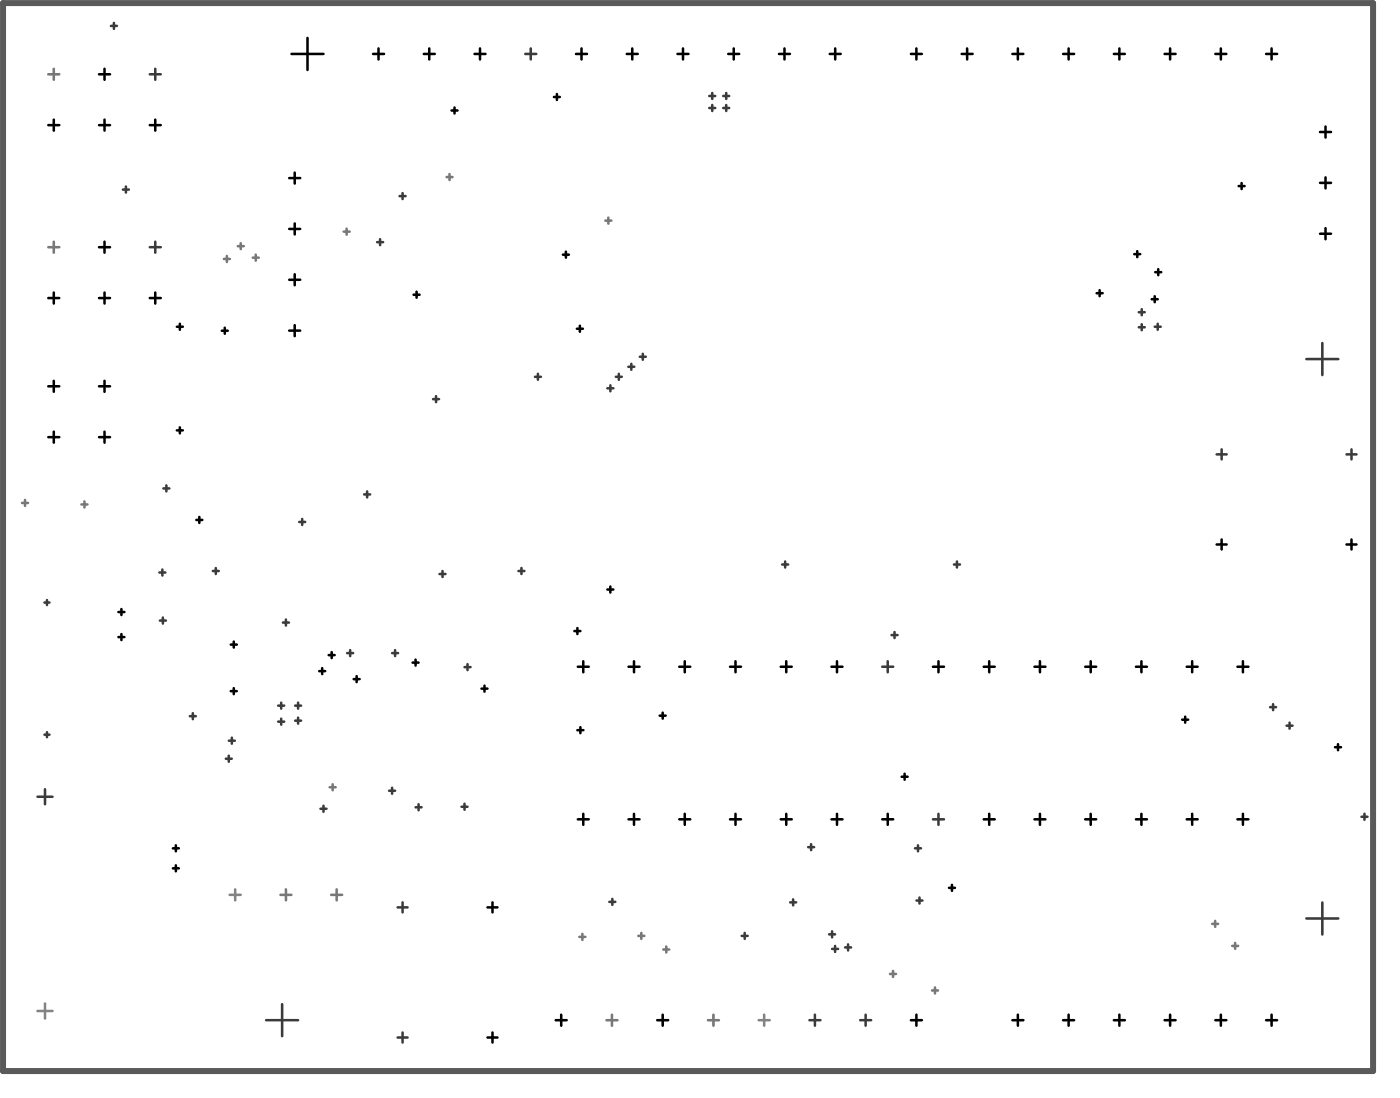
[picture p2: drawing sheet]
<svg xmlns="http://www.w3.org/2000/svg" width="233mm" height="183mm" viewBox="0 0 233 183" stroke-linecap="round" stroke-linejoin="round" font-family="sans-serif">
<path d="M.5 .5h228.2v177.8h-228.2z" fill="none" stroke="#5a5a5a" stroke-width="1"/>
<g fill="none" stroke="#3b3b3b" stroke-width=".42">
<path d="M18.5 4.3h1M19 3.8v1M24.9 12.4h1.9M25.9 11.4v1.9M87.5 9h1.8M88.4 8.1v1.8M118.1 16h1M118.1 18h1M118.6 15.5v1M118.6 17.5v1M120.5 16h1M120.5 18h1"/>
<path d="M121 15.5v1M121 17.5v1M20.5 31.6h1M21 31.1v1M63.3 39.8v1M66.6 32.6h1M67.1 32.1v1M24.9 41.1h1.9M25.9 40.2v1.9M62.8 40.3h1M106.6 59.4h1M107.1 58.9v1"/>
<path d="M189.7 52h1M189.7 54.5h1M190.2 51.5v1M190.2 54v1M192.3 54.4h1M192.8 53.9v1M217.6 59.8h5.3M220.2 57.1v5.3M72.1 66.4h1M72.6 65.9v1M89.1 62.7h1M89.6 62.2v1"/>
<path d="M101.2 64.6h1M101.7 64.1v1M102.6 62.7h1M103.1 62.2v1M104.7 61h1M105.2 60.5v1M202.6 75.6h1.7M203.5 74.8v1.7M224.3 75.6h1.6M225.1 74.8v1.7M7.8 99.9v.8M26.5 95.3h1"/>
<path d="M27 94.8v1M27.2 81.3h1M27.7 80.8v1M35.4 95h1M35.9 94.5v1M49.8 86.9h1M50.3 86.4v1M60.6 82.3h1M61.1 81.8v1M73.2 95.5h1M73.7 95v1M86.4 95h1"/>
<path d="M86.9 94.5v1M130.3 93.9h1M130.8 93.4v1M158.9 93.9h1M159.4 93.4v1M7.4 100.3h.8M26.6 103.3h1M27.1 102.8v1M31.6 119.2h1M32.1 118.7v1M46.3 117.4h1M46.8 116.9v1"/>
<path d="M46.8 119.6v1M47.1 103.6h1M47.6 103.1v1M49.2 117.4h1M49.2 119.9h1M49.7 116.9v1M49.7 119.4v1M57.8 108.7h1M58.3 108.2v1M65.3 108.7h1M65.8 108.2v1M77.4 111h1"/>
<path d="M77.9 110.5v1M146.9 111h1.9M147.9 110.1v1.8M148.5 105.7h1M149 105.2v1M211.5 117.7h1M212 117.2v1M6.2 132.6h2.5M7.4 122.3h.8M7.5 131.4v2.5M7.8 121.9v.8M37.6 126.3h1"/>
<path d="M38.1 125.8v1M38.1 123.3h1M38.6 122.8v1M46.3 120.1h1M53.4 134.6h1M53.9 134.1v1M64.8 131.6h1M65.3 131.1v1M69.2 134.4h1M69.7 133.9v1M76.9 134.3h1M77.4 133.8v1"/>
<path d="M155.4 136.4h1.8M156.3 135.4v1.9M214.3 120.8h1M214.8 120.3v1M226.8 135.9h1M227.3 135.4v1M66.2 151h1.7M67.1 150.2v1.6M101.5 150.1h1M102 149.6v1M123.5 155.8h1M124 155.3v1"/>
<path d="M131.6 150.2h1M132.1 149.7v1M134.6 141h1M135.1 140.5v1M138.1 155.5h1M138.6 155v1M138.6 157.9h1M139.1 157.4v1M140.8 157.7h1M141.3 157.2v1M152.4 141.2h1M152.7 149.9h1"/>
<path d="M152.9 140.7v1M153.2 149.4v1M217.6 152.9h5.3M220.2 150.2v5.3M44.3 169.8h5.4M47 167.1v5.4M66.2 172.7h1.7M67.1 171.8v1.7M134.8 169.8h1.8M135.7 168.9v1.8M143.3 169.8h1.8M144.2 168.9v1.8"/>
</g>
<g fill="none" stroke="#000" stroke-width=".42">
<path d="M9 19.9v1.8M16.5 12.4h1.8M17.4 11.4v1.9M17.4 19.9v1.8M25.9 19.9v1.8M48.6 9h5.3M51.2 6.3v5.3M62.1 9h1.9M63 8.1v1.8M70.6 9h1.8M71.5 8.1v1.8M75.2 18.4h1"/>
<path d="M75.7 17.9v1M79 9h1.9M80 8.1v1.8M92.3 16.1h1M92.8 15.6v1M95.9 9h1.9M96.9 8.1v1.8M104.4 9h1.8M105.3 8.1v1.8M112.8 9h1.9M113.8 8.1v1.8M121.3 9h1.8"/>
<path d="M122.2 8.1v1.8M129.7 9h1.9M130.7 8.1v1.8M138.2 9h1.8M139.1 8.1v1.8M151.7 9h1.9M152.6 8.1v1.8M160.2 9h1.8M161.1 8.1v1.8M168.6 9h1.9M169.5 8.1v1.8M177.1 9h1.8"/>
<path d="M178 8.1v1.8M185.5 9h1.9M186.4 8.1v1.8M194 9h1.8M194.9 8.1v1.8M202.4 9h1.9M203.3 8.1v1.8M210.9 9h1.8M211.8 8.1v1.8M8 20.8h1.9M16.5 20.8h1.8M24.9 20.8h1.9"/>
<path d="M48.2 38.1h1.8M48.2 29.6h1.8M49.1 28.7v1.9M49.1 37.2v1.8M206.3 31h1M206.8 30.5v1M219.9 22h1.8M219.9 38.9h1.8M219.9 30.4h1.8M220.8 21.1v1.8M220.8 29.5v1.9M220.8 38v1.8"/>
<path d="M8 49.6h1.9M9 48.7v1.8M16.5 49.6h1.8M16.5 41.1h1.8M17.4 40.2v1.9M17.4 48.7v1.8M24.9 49.6h1.9M25.9 48.7v1.8M29.5 54.4h1M30 53.9v1M36.9 55h1M37.4 54.5v1"/>
<path d="M48.2 55h1.8M48.2 46.6h1.8M49.1 45.6v1.9M49.1 54.1v1.8M68.9 49h1M69.4 48.5v1M93.8 42.4h1M94.3 41.9v1M96.1 54.7h1M96.6 54.2v1M182.7 48.8h1M183.2 48.3v1"/>
<path d="M188.9 42.3h1M189.4 41.8v1M191.8 49.8h1M192.3 49.3v1M192.4 45.3h1M192.9 44.8v1M8 72.8h1.9M8 64.3h1.9M9 63.4v1.8M9 71.8v1.9M16.5 72.8h1.8M16.5 64.3h1.8"/>
<path d="M17.4 63.4v1.8M17.4 71.8v1.9M29.5 71.6h1M30 71.1v1M32.7 86.5h1M33.2 86v1M101.2 98.1h1M101.7 97.6v1M202.6 90.6h1.7M203.5 89.8v1.7M224.3 90.6h1.6M225.1 89.8v1.7"/>
<path d="M19.7 106h1M19.7 101.9h1M20.2 101.4v1M20.2 105.5v1M38.4 115h1M38.4 107.3h1M38.9 106.8v1M38.9 114.5v1M53.2 111.7h1M53.7 111.2v1M54.7 109h1M55.2 108.5v1"/>
<path d="M58.9 113h1M59.4 112.5v1M68.7 110.3h1M69.2 109.8v1M80.2 114.6h1M80.7 114.1v1M95.7 105h1M96.2 104.5v1M96.2 111h1.9M97.2 110.1v1.8M104.7 111h1.8M105.6 110.1v1.8"/>
<path d="M109.9 119.1h1M110.4 118.6v1M113.1 111h1.9M114.1 110.1v1.8M121.6 111h1.8M122.5 110.1v1.8M130 111h1.9M131 110.1v1.8M138.5 111h1.8M139.4 110.1v1.8M155.4 111h1.8M156.3 110.1v1.8"/>
<path d="M163.8 111h1.9M164.8 110.1v1.8M172.3 111h1.8M173.2 110.1v1.8M180.8 111h1.8M181.7 110.1v1.8M189.2 111h1.8M190.1 110.1v1.8M196.9 119.8h1M197.4 119.3v1M197.7 111h1.8M198.6 110.1v1.8"/>
<path d="M206.1 111h1.8M207 110.1v1.8M96.2 121.5h1M96.2 136.4h1.9M96.7 121v1M97.2 135.4v1.9M104.7 136.4h1.8M105.6 135.4v1.9M113.1 136.4h1.9M114.1 135.4v1.9M121.6 136.4h1.8M122.5 135.4v1.9"/>
<path d="M130 136.4h1.9M131 135.4v1.9M138.5 136.4h1.8M139.4 135.4v1.9M146.9 136.4h1.9M147.9 135.4v1.9M150.2 129.3h1M150.7 128.8v1M163.8 136.4h1.9M164.8 135.4v1.9M172.3 136.4h1.8M173.2 135.4v1.9"/>
<path d="M180.8 136.4h1.8M181.7 135.4v1.9M189.2 136.4h1.8M190.1 135.4v1.9M197.7 136.4h1.8M198.6 135.4v1.9M206.1 136.4h1.8M207 135.4v1.9M222.4 124.4h1M222.9 123.9v1M28.8 141.2h1M28.8 144.5h1"/>
<path d="M29.3 140.7v1M29.3 144v1M81.2 151h1.7M82 150.2v1.6M158.1 147.8h1M158.6 147.3v1M81.2 172.7h1.7M82 171.8v1.7M92.6 169.8h1.8M93.5 168.9v1.8M109.5 169.8h1.8M110.4 168.9v1.8"/>
<path d="M151.7 169.8h1.9M152.6 168.9v1.8M168.6 169.8h1.9M169.5 168.9v1.8M177.1 169.8h1.8M178 168.9v1.8M185.5 169.8h1.9M186.4 168.9v1.8M194 169.8h1.8M194.9 168.9v1.8M202.4 169.8h1.9M203.3 168.9v1.8"/>
<path d="M210.9 169.8h1.8M211.8 168.9v1.8"/>
</g>
<g fill="none" stroke="#777" stroke-width=".42">
<path d="M8 12.4h1.9M9 11.4v1.9M57.2 38.6h1M57.7 38.1v1M74.4 29.5h1M74.9 29v1M100.8 36.7h1M101.3 36.2v1M8 41.1h1.9M9 40.2v1.9M37.3 43.1h1M37.8 42.6v1"/>
<path d="M39.6 41h1M40.1 40.5v1M42.1 42.9h1M42.6 42.4v1M3.7 83.7h1M4.2 83.2v1M13.6 84h1M14.1 83.5v1M54.9 131h1M55.4 130.5v1M46.7 148.9h1.8M47.6 148v1.8"/>
<path d="M96.5 155.9h1M97 155.4v1M106.3 155.8h1M106.8 155.3v1M110.5 158h1M111 157.5v1M201.9 153.8h1M202.4 153.3v1M205.2 157.4h1M205.7 156.9v1M101 169.8h1.8M101.9 168.9v1.8"/>
<path d="M148.2 162.1h1M148.7 161.6v1M155.2 164.8h1M155.7 164.3v1"/>
</g>
<path d="M55.2 148.9h1.8M56.1 148v1.8M117.9 169.8h1.8M118.8 168.9v1.8" fill="none" stroke="#757575" stroke-width=".42"/>
<path d="M38.3 148.9h1.8M39.2 148v1.8M6.2 168.3h2.5M7.5 167v2.5M126.4 169.8h1.8M127.3 168.9v1.8" fill="none" stroke="#838383" stroke-width=".42"/>
</svg>
